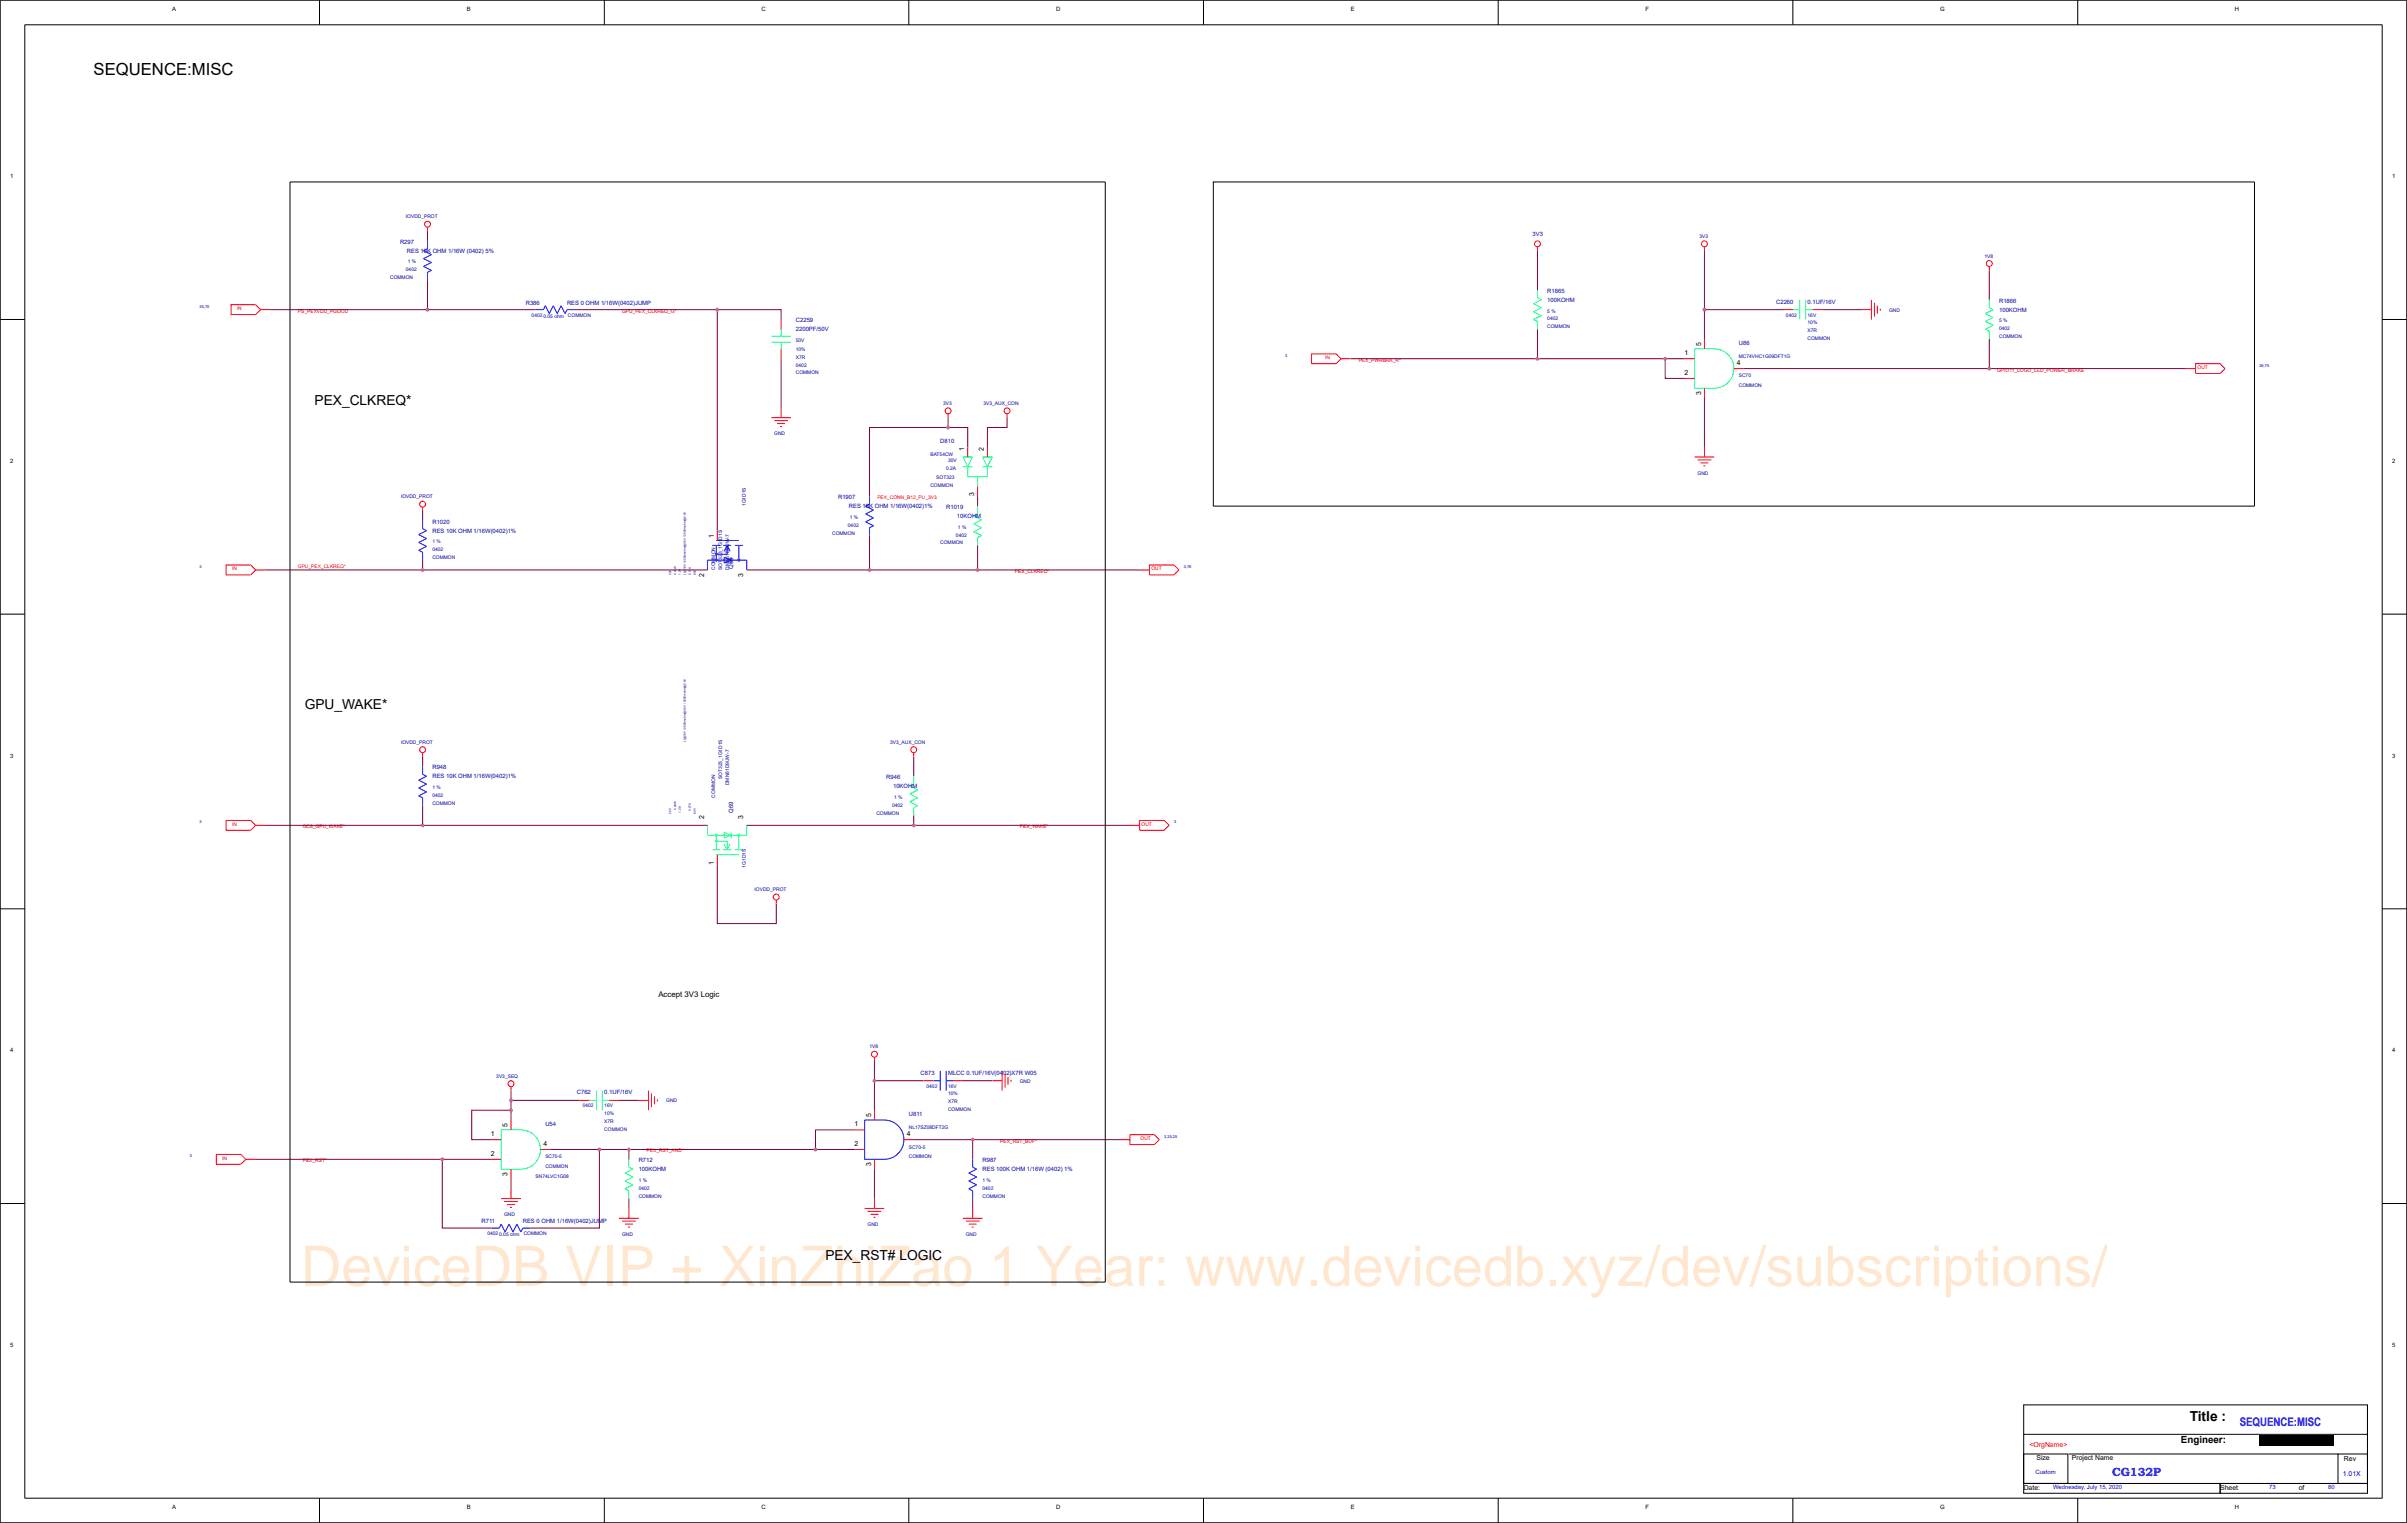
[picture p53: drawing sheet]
<svg xmlns="http://www.w3.org/2000/svg" width="271mm" height="172mm" viewBox="0 0 271 172" stroke-linecap="round" stroke-linejoin="round" font-family="sans-serif">
<defs><g id="words">
<text font-size="6.3" fill="#ff8000" x="33.9" y="145">DeviceDB VIP + XinZhiZao 1 Year: www.devicedb.xyz/dev/subscriptions/</text>
<text font-size="1.9" x="10.5" y="8.4">SEQUENCE:MISC</text>
<g font-size="1.6">
<text x="35.5" y="45.6">PEX_CLKREQ*</text>
<text x="34.4" y="80">GPU_WAKE*</text>
<text x="93" y="142">PEX_RST# LOGIC</text>
<text x="246.8" y="160.1">Title :</text>
</g>
<g font-size="1.3" fill="#00f">
<text x="252.5" y="160.8">SEQUENCE:MISC</text>
<text x="238.1" y="166.3">CG132P</text>
</g>
<text font-size="1.1" x="245.8" y="162.7">Engineer:</text>
<text font-size=".9" x="74.2" y="112.4">Accept 3V3 Logic</text>
<g font-size=".8">
<text x="189.9" y="40.1">1</text>
<text x="191.8" y="39" transform="rotate(-90 191.8 39)">5</text>
<text x="195.8" y="41.2">4</text>
<text x="189.9" y="42.3">2</text>
<text x="191.8" y="44.5" transform="rotate(-90 191.8 44.5)">3</text>
<text x="108.7" y="50.8" transform="rotate(-90 108.7 50.8)">1</text>
<text x="110.9" y="50.8" transform="rotate(-90 110.9 50.8)">2</text>
<text x="109.8" y="55.9" transform="rotate(-90 109.8 55.9)">3</text>
<text x="79.4" y="65" transform="rotate(-90 79.4 65)">2</text>
<text x="80.5" y="60.6" transform="rotate(-90 80.5 60.6)">1</text>
<text x="83.8" y="65" transform="rotate(-90 83.8 65)">3</text>
<text x="79.4" y="92.4" transform="rotate(-90 79.4 92.4)">2</text>
<text x="83.8" y="92.4" transform="rotate(-90 83.8 92.4)">3</text>
<text x="80.5" y="97.5" transform="rotate(-90 80.5 97.5)">1</text>
<text x="98.2" y="125.9" transform="rotate(-90 98.2 125.9)">5</text>
<text x="55.3" y="128.1">1</text>
<text x="55.3" y="130.3">2</text>
<text x="57.2" y="127" transform="rotate(-90 57.2 127)">5</text>
<text x="61.3" y="129.2">4</text>
<text x="96.3" y="127">1</text>
<text x="96.3" y="129.2">2</text>
<text x="98.2" y="131.5" transform="rotate(-90 98.2 131.5)">3</text>
<text x="102.2" y="128.1">4</text>
<text x="57.2" y="132.6" transform="rotate(-90 57.2 132.6)">3</text>
<text x="228.1" y="167.9">Date:</text>
<text x="229.6" y="164.6">Size</text>
<text x="233.6" y="164.6">Project Name</text>
<text x="250.3" y="167.9">Sheet</text>
<text x="259.1" y="167.9">of</text>
<text x="264.2" y="164.7">Rev</text>
</g>
<text font-size=".8" fill="#f00" x="228.8" y="163.1">&lt;OrgName&gt;</text>
<text font-size=".8" fill="#00f" x="264.1" y="166.3">1.01X</text>
<g font-size=".7">
<text x="19.4" y="1.2">A</text>
<text x="52.6" y="1.2">B</text>
<text x="85.8" y="1.2">C</text>
<text x="119.1" y="1.2">D</text>
<text x="152.3" y="1.2">E</text>
<text x="185.5" y="1.2">F</text>
<text x="218.7" y="1.2">G</text>
<text x="251.9" y="1.2">H</text>
<text x="1.1" y="20.1">1</text>
<text x="269.7" y="20.1">1</text>
<text x="1.1" y="52.2">2</text>
<text x="269.7" y="52.2">2</text>
<text x="1.1" y="85.4">3</text>
<text x="269.7" y="85.4">3</text>
<text x="1.1" y="118.6">4</text>
<text x="269.7" y="118.6">4</text>
<text x="1.1" y="151.8">5</text>
<text x="269.7" y="151.8">5</text>
<text x="19.4" y="170.1">A</text>
<text x="52.6" y="170.1">B</text>
<text x="85.8" y="170.1">C</text>
<text x="119.1" y="170.1">D</text>
<text x="152.3" y="170.1">E</text>
<text x="185.5" y="170.1">F</text>
<text x="218.7" y="170.1">G</text>
<text x="251.9" y="170.1">H</text>
</g>
<g font-size=".7" fill="#0000a0">
<text x="45.1" y="27.5">R297</text>
<text x="45.9" y="28.5">RES 10K OHM 1/16W (0402) 5%</text>
<text x="172.8" y="26.6">3V3</text>
<text x="59.3" y="34.4">R386</text>
<text x="63.9" y="34.4">RES 0 OHM 1/16W(0402)JUMP</text>
<text x="174.4" y="33">R1865</text>
<text x="174.4" y="34">100KOHM</text>
<text x="200.2" y="34.2">C2260</text>
<text x="203.8" y="34.2">0.1UF/16V</text>
<text x="225.4" y="34.1">R1866</text>
<text x="225.4" y="35.1">100KOHM</text>
<text x="89.7" y="36.3">C2259</text>
<text x="89.7" y="37.3">2200PF/50V</text>
<text x="196" y="38.9">U86</text>
<text x="106" y="50">D810</text>
<text x="48.7" y="59">R1020</text>
<text x="94.5" y="56.3">R1907</text>
<text x="95.7" y="57.3">RES 10K OHM 1/16W(0402)1%</text>
<text x="106.7" y="57.4">R1019</text>
<text x="107.9" y="58.4">10KOHM</text>
<text x="48.7" y="60">RES 10K OHM 1/16W(0402)1%</text>
<text x="82.6" y="64.1" transform="rotate(-90 82.6 64.1)">Q68</text>
<text x="48.7" y="86.7">R948</text>
<text x="48.7" y="87.7">RES 10K OHM 1/16W(0402)1%</text>
<text x="99.9" y="87.8">R946</text>
<text x="100.7" y="88.8">10KOHM</text>
<text x="82.6" y="91.6" transform="rotate(-90 82.6 91.6)">Q69</text>
<text x="65" y="123.4">C762</text>
<text x="68.1" y="123.4">0.1UF/16V</text>
<text x="102.5" y="125.8">U811</text>
<text x="103.8" y="121.2">C873</text>
<text x="106.9" y="121.2">MLCC 0.1UF/16V(0402)X7R W05</text>
<text x="61.5" y="126.9">U54</text>
<text x="72" y="131">R712</text>
<text x="110.8" y="131">R987</text>
<text x="54.3" y="137.9">R711</text>
<text x="58.9" y="137.9">RES 0 OHM 1/16W(0402)JUMP</text>
<text x="72" y="132">100KOHM</text>
<text x="110.8" y="132">RES 100K OHM 1/16W (0402) 1%</text>
</g>
<g font-size=".7" fill="#00f">
<text x="229.5" y="166.1">Custom</text>
<text x="231.5" y="167.9">Wednesday, July 15, 2020</text>
<text x="255.8" y="167.9">73</text>
<text x="262.5" y="167.9">80</text>
</g>
<g font-size=".6" fill="#0000a0">
<text x="45.8" y="24.6">IOVDD_PROT</text>
<text x="46" y="29.7">1 %</text>
<text x="191.6" y="26.8">3V3</text>
<text x="223.7" y="29">1V8</text>
<text x="44" y="31.5">COMMON</text>
<text x="45.8" y="30.6">0402</text>
<text x="59.9" y="35.7">0402</text>
<text x="61.3" y="35.8">0.05 ohm</text>
<text x="64" y="35.7">COMMON</text>
<text x="174.4" y="35.2">5 %</text>
<text x="201.3" y="35.7">0402</text>
<text x="203.8" y="35.7">16V</text>
<text x="213" y="35.1">GND</text>
<text x="89.7" y="38.6">50V</text>
<text x="89.7" y="39.6">10%</text>
<text x="89.7" y="41.3">0402</text>
<text x="89.7" y="40.4">X7R</text>
<text x="174.4" y="36.1">0402</text>
<text x="174.4" y="37">COMMON</text>
<text x="196" y="40.3">MC74VHC1G09DFT1G</text>
<text x="203.8" y="38.3">COMMON</text>
<text x="203.8" y="36.6">10%</text>
<text x="203.8" y="37.5">X7R</text>
<text x="225.4" y="36.3">5 %</text>
<text x="225.4" y="38.1">COMMON</text>
<text x="225.4" y="37.2">0402</text>
<text x="89.7" y="42.2">COMMON</text>
<text x="106.3" y="45.6">3V3</text>
<text x="110.9" y="45.6">3V3_AUX_CON</text>
<text x="196" y="43.7">COMMON</text>
<text x="196" y="42.5">SC70</text>
<text x="87.3" y="49.1">GND</text>
<text x="104.9" y="51.4">BAT54CW</text>
<text x="105.6" y="54">SOT323</text>
<text x="106.7" y="53">0.2A</text>
<text x="106.9" y="52.1">30V</text>
<text x="191.4" y="53.5">GND</text>
<text x="45.2" y="56.2">IOVDD_PROT</text>
<text x="84.1" y="57.1" transform="rotate(-90 84.1 57.1)">1G1D1S</text>
<text x="95.6" y="59.4">0402</text>
<text x="95.8" y="58.5">1 %</text>
<text x="104.9" y="54.9">COMMON</text>
<text x="108" y="59.6">1 %</text>
<text x="48.7" y="61.3">1 %</text>
<text x="48.7" y="63">COMMON</text>
<text x="48.7" y="62.1">0402</text>
<text x="80.6" y="64.3" transform="rotate(-90 80.6 64.3)">COMMON</text>
<text x="81.4" y="64.3" transform="rotate(-90 81.4 64.3)">SOT323_1G1D1S</text>
<text x="82.2" y="64.3" transform="rotate(-90 82.2 64.3)">DMN61D9UW-7</text>
<text x="93.8" y="60.3">COMMON</text>
<text x="106" y="61.4">COMMON</text>
<text x="107.8" y="60.5">0402</text>
<text x="45.2" y="83.8">IOVDD_PROT</text>
<text x="100.3" y="83.8">3V3_AUX_CON</text>
<text x="48.7" y="89.8">0402</text>
<text x="48.7" y="88.9">1 %</text>
<text x="80.6" y="89.9" transform="rotate(-90 80.6 89.9)">COMMON</text>
<text x="81.4" y="87.8" transform="rotate(-90 81.4 87.8)">SOT323_1G1D1S</text>
<text x="82.2" y="88.5" transform="rotate(-90 82.2 88.5)">DMN61D9UW-7</text>
<text x="48.7" y="90.7">COMMON</text>
<text x="98.8" y="91.8">COMMON</text>
<text x="100.6" y="90.9">0402</text>
<text x="100.8" y="90.1">1 %</text>
<text x="84.1" y="97.8" transform="rotate(-90 84.1 97.8)">1G1D1S</text>
<text x="85.1" y="100.5">IOVDD_PROT</text>
<text x="98" y="118.2">1V8</text>
<text x="55.9" y="121.5">3V3_SEQ</text>
<text x="65.7" y="124.8">0402</text>
<text x="68.1" y="124.8">16V</text>
<text x="68.1" y="125.7">10%</text>
<text x="75.1" y="124.3">GND</text>
<text x="104.4" y="122.6">0402</text>
<text x="106.9" y="122.6">16V</text>
<text x="106.9" y="124.4">X7R</text>
<text x="106.9" y="125.3">COMMON</text>
<text x="106.9" y="123.5">10%</text>
<text x="115" y="122.1">GND</text>
<text x="61.5" y="130.6">SC70-5</text>
<text x="61.5" y="131.7">COMMON</text>
<text x="68.1" y="126.6">X7R</text>
<text x="68.1" y="127.5">COMMON</text>
<text x="102.5" y="129.5">SC70-5</text>
<text x="102.5" y="130.6">COMMON</text>
<text x="102.5" y="127.3">NL17SZ08DFT2G</text>
<text x="56.8" y="137.1">GND</text>
<text x="60.4" y="132.8">SN74LVC1G08</text>
<text x="72" y="133.2">1 %</text>
<text x="72" y="134.1">0402</text>
<text x="72" y="135">COMMON</text>
<text x="110.8" y="135">COMMON</text>
<text x="110.8" y="133.2">1 %</text>
<text x="110.8" y="134.1">0402</text>
<text x="54.9" y="139.2">0402</text>
<text x="56.3" y="139.3">0.05 ohm</text>
<text x="59" y="139.2">COMMON</text>
<text x="70.1" y="139.3">GND</text>
<text x="97.8" y="138.2">GND</text>
<text x="108.9" y="139.3">GND</text>
</g>
<g font-size=".6" fill="#f00">
<text x="26.7" y="35">IN</text>
<text x="33.6" y="35.2">PS_PEXVDD_PGOOD</text>
<text x="70.1" y="35.2">GPU_PEX_CLKREQ_G*</text>
<text x="149.4" y="40.5">IN</text>
<text x="153.2" y="40.8">PEX_PWRBRK_R*</text>
<text x="225.1" y="41.9">GPIO11_LOGO_LED_POWER_BRAKE</text>
<text x="247.7" y="41.6">OUT</text>
<text x="98.9" y="56.3">PEX_CONN_B12_PU_3V3</text>
<text x="26.2" y="64.3">IN</text>
<text x="33.6" y="64">GPU_PEX_CLKREQ*</text>
<text x="114.4" y="64.6">PEX_CLKREQ*</text>
<text x="129.8" y="64.3">OUT</text>
<text x="26.2" y="93.1">IN</text>
<text x="34.1" y="93.4">GC6_GPU_WAKE*</text>
<text x="115" y="93.4">PEX_WAKE*</text>
<text x="128.7" y="93.1">OUT</text>
<text x="25.1" y="130.7">IN</text>
<text x="34.1" y="131">PEX_RST*</text>
<text x="72.9" y="129.9">PEX_RST_AND*</text>
<text x="112.7" y="128.8">PEX_RST_BUF*</text>
<text x="128.6" y="128.5">OUT</text>
</g>
<g font-size=".4" fill="#0000a0">
<text x="22.5" y="34.7">35,70</text>
<text x="144.9" y="40.2">3</text>
<text x="254.7" y="41.3">26,75</text>
<text x="22.5" y="64">3</text>
<text x="133.5" y="64">3,78</text>
<text x="22.5" y="92.8">3</text>
<text x="132.3" y="92.8">3</text>
<text x="21.4" y="130.5">3</text>
<text x="131.2" y="128.3">3,25,25</text>
</g>
<g font-size=".3" fill="#0000a0">
<text x="75.7" y="64.8" transform="rotate(-90 75.7 64.8)">20V</text>
<text x="76.2" y="64.8" transform="rotate(-90 76.2 64.8)">0.44W</text>
<text x="76.8" y="64.8" transform="rotate(-90 76.8 64.8)">1.2A</text>
<text x="77.3" y="64.8" transform="rotate(-90 77.3 64.8)">[ ]@10V / 2000mohm@4.5V / 2500mohm@2.5V</text>
<text x="77.9" y="64.8" transform="rotate(-90 77.9 64.8)">0.27A</text>
<text x="78.4" y="64.8" transform="rotate(-90 78.4 64.8)">60V</text>
<text x="77.3" y="83.6" transform="rotate(-90 77.3 83.6)">[ ]@10V / 2000mohm@4.5V / 2500mohm@2.5V</text>
<text x="75.7" y="91.7" transform="rotate(-90 75.7 91.7)">20V</text>
<text x="76.2" y="91.3" transform="rotate(-90 76.2 91.3)">0.44W</text>
<text x="76.8" y="91.6" transform="rotate(-90 76.8 91.6)">1.2A</text>
<text x="77.9" y="91.4" transform="rotate(-90 77.9 91.4)">0.27A</text>
<text x="78.4" y="91.7" transform="rotate(-90 78.4 91.7)">60V</text>
</g>
</g></defs>
<g fill="none" stroke="#00f" stroke-width=".11">
<path d="M48.2 27.2v.8M48.2 30.7v.9M60.4 34.9h.9M63.9 34.9h.9M47.6 58.7v.9M98 55.9v.9M98 59.5v.9M47.6 62.3v.8M79.8 64.3v-1.2h4.4v1.2M80.3 61.5h.9M80.7 61.5v1.6M80.7 60.9h2.6"/>
<path d="M81.5 61.5h.9M81.6 62.8v.7M82 61.5v1h-1.3M82.4 62.8v.7M82.9 61.5h.8M83.3 61.5v1.6M47.6 86.4v.9M47.6 89.9v.9M55.4 138.4h.9M58.9 138.4h.9M97.5 126.3h2.2a2.21 2.21 0 0 1 2.2 2.2 2.21 2.21 0 0 1-2.2 2.2h-2.2zM105.2 121.8h.8"/>
<path d="M106 120.7v2.2M106.7 121.8h.7M106.7 120.7v2.2M109.6 130.7v.9M109.6 134.2v.9"/>
<circle cx="80.7" cy="62.5" r=".11"/>
<circle cx="80.7" cy="63.1" r=".11"/>
<circle cx="83.3" cy="63.1" r=".11"/>
</g>
<g fill="#000" stroke="#00f" stroke-width=".11">
<path d="M47.8 30l.8 .5zM47.8 29.1l.8-.4zM47.8 28.3l.4-.3zM48.2 30.7l.4-.2zM47.8 30l.8-.4zM47.8 29.1l.8 .5zM47.8 28.3l.8 .4zM61.5 34.5l-.2 .4zM61.5 34.5l.4 .9zM62.4 34.5l-.5 .9zM62.4 34.5l.4 .9zM63.3 34.5l-.5 .9z"/>
<path d="M63.3 34.5l.4 .9zM63.9 34.9l-.2 .5zM47.6 59.6l.5 .2zM97.6 58.8l.9 .5zM97.6 57.9l.9-.4zM97.6 57.1l.4-.3zM98 59.5l.5-.2zM97.6 58.8l.9-.4zM97.6 57.9l.9 .5zM97.6 57.1l.9 .4zM47.2 62l.4 .3zM47.2 61.2l.9 .4z"/>
<path d="M47.2 61.2l.9-.5zM47.2 60.3l.9-.5zM47.2 62l.9-.4zM47.2 60.3l.9 .4zM81.6 63.5l.8-.4zM82 61.5l.3 .6zM82 61.5l-.4 .6zM81.6 62.8l.8 .3zM47.2 89.7l.4 .2zM47.2 88.8l.9 .5zM47.2 88.8l.9-.4zM47.2 87.9l.9-.4z"/>
<path d="M47.2 89.7l.9-.4zM47.2 87.9l.9 .5zM47.6 87.3l.5 .2zM56.5 138l-.2 .4zM56.5 138l.4 .9zM57.4 138l-.5 .9zM57.4 138l.4 .9zM58.3 138l-.5 .9zM58.3 138l.4 .9zM58.9 138.4l-.2 .5zM109.2 134l.4 .2zM109.2 133.1l.9 .5z"/>
<path d="M109.2 133.1l.9-.4zM109.2 132.2l.9-.4zM109.2 134l.9-.4zM109.2 132.2l.9 .5zM109.6 131.6l.5 .2z"/>
</g>
<g fill="none" stroke="#f00" stroke-width=".11">
<path d="M28.8 34.4h-2.8v1.1h2.8M29.4 34.9h1.1M48.2 25.6v.4M88.1 36v1.1M88.1 39.3v1.1M150.6 39.9h-2.7v1.1h2.7M173.3 27.8v.5M192.1 27.8v.5M192.1 38.2v1.1M201 34.9h1.1M204.3 34.9h1.1M209.9 34.9h1.1"/>
<path d="M211 33.8v2.2M211.3 34.1v1.6M211.6 34.5v.9M212 34.8v.2M224.3 30v.5M47.6 57.2v.4M80.9 59.8v1.1M87 47.1h2.2M87.3 47.4h1.5M87.6 47.8h.9M87.9 48.1h.3M88.1 46v1.1"/>
<path d="M106.9 46.6v.5M109.1 50.4v1.1M110.2 54.8v1.1M111.3 50.4v1.1M113.5 46.6v.5M151.2 40.4h1.1M189.9 40.4h1.1M189.9 42.7h1.1M191 51.5h2.2M191.4 51.8h1.5M191.7 52.2h.9M192 52.5h.3"/>
<path d="M192.1 43.8v1.1M192.1 50.4v1.1M195.5 41.6h1.1M246.4 41.6h1.1M250.3 41h-2.8v1.1h2.8M28.3 63.7h-2.8v1.1h2.8M28.8 64.3h1.1M128.5 64.3h1.1M132.3 63.7h-2.7v1.1h2.7M28.3 92.5h-2.8v1.1h2.8M28.8 93h1.1M47.6 84.8v.5"/>
<path d="M80.9 96.4v1.1M103 84.8v.5M127.4 93h1.1M131.2 92.5h-2.7v1.1h2.7M87.5 101.5v.4M98.6 119.2v.4M27.2 130.1h-2.8v1.1h2.8M27.7 130.7h1.1M55.4 128.5h1.1M55.4 130.7h1.1M56.5 135.1h2.2M56.8 135.4h1.6"/>
<path d="M57.2 135.8h.8M57.5 136.1h.2M57.6 122.5v.4M57.6 126.3v1.1M57.6 131.8v1.1M57.6 134v1.1M60.9 129.6h1.1M65.4 124h1.1M68.7 124h1.1M69.8 137.3h2.2M70.1 137.7h1.6M70.5 138h.8"/>
<path d="M70.8 138.3h.2M70.9 136.2v1.1M72 124h1.1M73.1 122.9v2.3M73.4 123.3v1.5M73.8 123.6v.9M74.1 123.9v.3M96.4 127.4h1.1M96.4 129.6h1.1M97.5 136.2h2.2M97.8 136.6h1.6M98.1 136.9h.9"/>
<path d="M98.5 137.2h.2M98.6 125.2v1.1M98.6 130.7v1.1M98.6 135.1v1.1M101.9 128.5h1.1M104.1 121.8h1.1M107.4 121.8h1.1M108.5 137.3h2.3M108.9 137.7h1.5M109.2 138h.9M109.5 138.3h.3M109.6 136.2v1.1"/>
<path d="M111.9 121.8h1.1M113 120.7v2.2M113.3 121.1v1.5M113.6 121.4v.9M114 121.7v.2M126.3 128.5h1.1M130.1 127.9h-2.7v1.1h2.7"/>
<circle cx="48.2" cy="25.3" r=".33"/>
<circle cx="173.3" cy="27.5" r=".33"/>
<circle cx="192.1" cy="27.5" r=".33"/>
<circle cx="224.3" cy="29.7" r=".33"/>
<circle cx="47.6" cy="56.8" r=".33"/>
<circle cx="106.9" cy="46.3" r=".33"/>
<circle cx="113.5" cy="46.3" r=".33"/>
<circle cx="47.6" cy="84.5" r=".33"/>
<circle cx="103" cy="84.5" r=".33"/>
<circle cx="87.5" cy="101.1" r=".33"/>
<circle cx="98.6" cy="118.8" r=".33"/>
<circle cx="57.6" cy="122.2" r=".33"/>
</g>
<g fill="none" stroke="#00ff80" stroke-width=".11">
<path d="M87 37.9h2.2M87 38.6h2.2M88.1 37.1v.8M88.1 38.6v.7M173.3 32.7v.9M173.3 36.2v.9M191 39.3h2.2a2.21 2.21 0 0 1 2.3 2.3 2.21 2.21 0 0 1-2.3 2.2h-2.2zM202.1 34.9h.8M202.9 33.8v2.2M203.5 34.9h.8M203.5 33.8v2.2M224.3 33.8v.9"/>
<path d="M224.3 37.3v.9M108.5 52.6h1.1M108.5 51.5h1.1M109.1 52.6v1.1h2.2v-1.1M110.2 53.7v1.1M110.2 57.1v.8M110.8 52.6h1.1M110.8 51.5h1.1M110.2 60.6v.9M79.8 93v1.1h4.4v-1.1M80.3 95.8h.9M80.7 94.1v1.7"/>
<path d="M80.7 96.4h2.6M80.7 94.8h1.3v1M81.5 95.8h.9M81.6 93.8v.7M82.4 93.8v.7M82.9 95.8h.8M83.3 94.1v1.7M103 87.5v.9M103 91v.9M56.5 127.4h2.2a2.21 2.21 0 0 1 2.2 2.2 2.21 2.21 0 0 1-2.2 2.2h-2.2zM66.5 124h.7M67.2 122.9v2.3"/>
<path d="M67.9 124h.8M67.9 122.9v2.3M70.9 130.7v.9M70.9 134.2v.9"/>
<circle cx="80.7" cy="94.8" r=".11"/>
<circle cx="80.7" cy="94.1" r=".11"/>
<circle cx="83.3" cy="94.1" r=".11"/>
</g>
<g fill="#000" stroke="#00ff80" stroke-width=".11">
<path d="M172.9 36l.4 .2zM172.9 35.1l.9 .5zM172.9 35.1l.9-.4zM172.9 34.2l.9-.4zM172.9 36l.9-.4zM172.9 34.2l.9 .5zM173.3 33.6l.5 .2zM223.8 37.1l.5 .2zM223.8 36.2l.9 .5zM223.8 36.2l.9-.4zM223.8 35.4l.9-.5zM223.8 37.1l.9-.4z"/>
<path d="M223.8 35.4l.9 .4zM224.3 34.7l.4 .2zM108.5 51.5l.6 1.1zM109.6 51.5l-.5 1.1zM109.8 59.9l.8 .5zM109.8 59l.8-.4zM109.8 58.2l.4-.3zM109.8 59.9l.8-.4zM109.8 59l.8 .5zM109.8 58.2l.8 .4zM110.8 51.5l.5 1.1zM111.9 51.5l-.6 1.1z"/>
<path d="M110.2 60.6l.4-.2zM81.6 93.8l.8 .3zM82.3 95.1l-.3 .7zM81.6 95.1l.4 .7zM81.6 94.5l.8-.4zM102.6 90.4l.8 .4zM102.6 89.5l.8-.4zM102.6 88.6l.4-.2zM103 91l.4-.2zM102.6 90.4l.8-.5zM102.6 89.5l.8 .4zM102.6 88.6l.8 .5z"/>
<path d="M70.5 134l.4 .2zM70.5 133.1l.8 .5zM70.5 133.1l.8-.4zM70.5 132.2l.8-.4zM70.5 134l.8-.4zM70.5 132.2l.8 .5zM70.9 131.6l.4 .2z"/>
</g>
<g fill="#000" stroke="#f00" stroke-width=".11">
<path d="M29.4 34.9l-.6 .6zM28.8 34.4l.6 .5zM151.2 40.4l-.6 .6zM150.6 39.9l.6 .5zM250.3 42.1l.5-.5zM250.3 41l.5 .6zM28.3 64.8l.5-.5zM28.3 63.7l.5 .6zM132.3 64.8l.6-.5zM132.3 63.7l.6 .6zM28.3 93.6l.5-.6zM28.3 92.5l.5 .5z"/>
<path d="M131.2 93.6l.6-.6zM131.2 92.5l.6 .5zM27.2 131.2l.5-.5zM27.2 130.1l.5 .6zM130.1 129l.6-.5zM130.1 127.9l.6 .6z"/>
</g>
<path d="M228.1 158.4h38.8v8.8h-38.8zM228.1 163.9h5v3.3h-5zM228.1 167.2h22.2v1.1h-22.2zM228.1 161.7h38.8M233.2 163.9h30.4M250.3 167.2h16.6v1.1h-16.6zM263.6 163.9h3.3v3.3h-3.3z" fill="none" stroke="#000" stroke-width=".11"/>
<g fill="none" stroke="#800040" stroke-width=".11">
<path d="M30.5 34.9h29.9M48.2 26v1.2M48.2 31.6v3.3M64.8 34.9h16.1M80.9 34.9h7.2v1.1M80.9 34.9v24.9M173.3 28.3v4.4M173.3 37.1v3.3M192.1 34.9h8.9M192.1 28.3v9.9M205.4 34.9h4.5M224.3 30.5v3.3"/>
<path d="M224.3 38.2v3.4M47.6 57.6v1.1M88.1 40.4v5.6M106.9 48.2h2.2v2.2M106.9 47.1v1.1h-8.9v7.7M110.2 55.9v1.2M113.5 47.1v1.1h-2.2v2.2M152.3 40.4h21M173.3 40.4h14.4v2.3h2.2M187.7 40.4h2.2M192.1 44.9v5.5M196.6 41.6h49.8"/>
<path d="M29.9 64.3h49.9M47.6 63.1v1.2M98 60.4v3.9h-13.8M98 64.3h30.5M110.2 61.5v2.8M29.9 93h49.9M47.6 85.3v1.1M47.6 90.8v2.2M80.9 97.5v6.6h6.6v-2.2M84.2 93h43.2M103 85.3v2.2M103 91.9v1.1"/>
<path d="M98.6 119.6v5.6M28.8 130.7h26.6M49.9 130.7v7.7h5.5M57.6 122.9v1.1M57.6 132.9v1.1M57.6 126.3v-1.1h-4.4v3.3h2.2M62 129.6h5.6v8.8h-7.8M65.4 124h-7.8v1.2M67.6 129.6h3.3M69.8 124h2.2M70.9 129.6v1.1M70.9 135.1v1.1"/>
<path d="M91.9 129.6h4.5M96.4 127.4h-4.5v2.2h-21M98.6 121.8h5.5M98.6 131.8v3.3M103 128.5h23.3M108.5 121.8h3.4M109.6 128.5v2.2M109.6 135.1v1.1"/>
</g>
<g fill="#f0f">
<circle cx="98.6" cy="121.8" r=".22"/>
<circle cx="106.9" cy="48.2" r=".22"/>
<circle cx="192.1" cy="34.9" r=".22"/>
<circle cx="57.6" cy="125.2" r=".22"/>
<circle cx="57.6" cy="124" r=".22"/>
<circle cx="47.6" cy="93" r=".22"/>
<circle cx="224.3" cy="41.6" r=".22"/>
<circle cx="47.6" cy="64.3" r=".22"/>
<circle cx="80.9" cy="34.9" r=".22"/>
<circle cx="98" cy="64.3" r=".22"/>
<circle cx="110.2" cy="64.3" r=".22"/>
<circle cx="173.3" cy="40.4" r=".22"/>
<circle cx="187.7" cy="40.4" r=".22"/>
<circle cx="49.9" cy="130.7" r=".22"/>
<circle cx="67.6" cy="129.6" r=".22"/>
<circle cx="70.9" cy="129.6" r=".22"/>
<circle cx="91.9" cy="129.6" r=".22"/>
<circle cx="109.6" cy="128.5" r=".22"/>
<circle cx="103" cy="93" r=".22"/>
<circle cx="48.2" cy="34.9" r=".22"/>
</g>
<g fill="none" stroke="#000" stroke-width=".11">
<path d="M0 0h271.3v171.7h-271.3zM2.8 2.8h265.7v166.1h-265.7zM36 0v2.8M68.1 0v2.8M102.5 0v2.8M135.7 0v2.8M168.9 0v2.8M202.1 0v2.8M234.2 0v2.8M0 36h2.8M32.7 20.5h91.9v124h-91.9zM136.8 20.5h117.4v36.6h-117.4z"/>
<path d="M268.5 36h2.8M0 69.2h2.8M268.5 69.2h2.8M0 102.5h2.8M268.5 102.5h2.8M0 135.7h2.8M268.5 135.7h2.8M36 168.9v2.8M68.1 168.9v2.8M102.5 168.9v2.8M135.7 168.9v2.8M168.9 168.9v2.8"/>
<path d="M202.1 168.9v2.8M234.2 168.9v2.8"/>
</g>
<path d="M254.7 161.8h8.4v1.2h-8.4z" fill="#000"/>
<use href="#words"/>
</svg>
